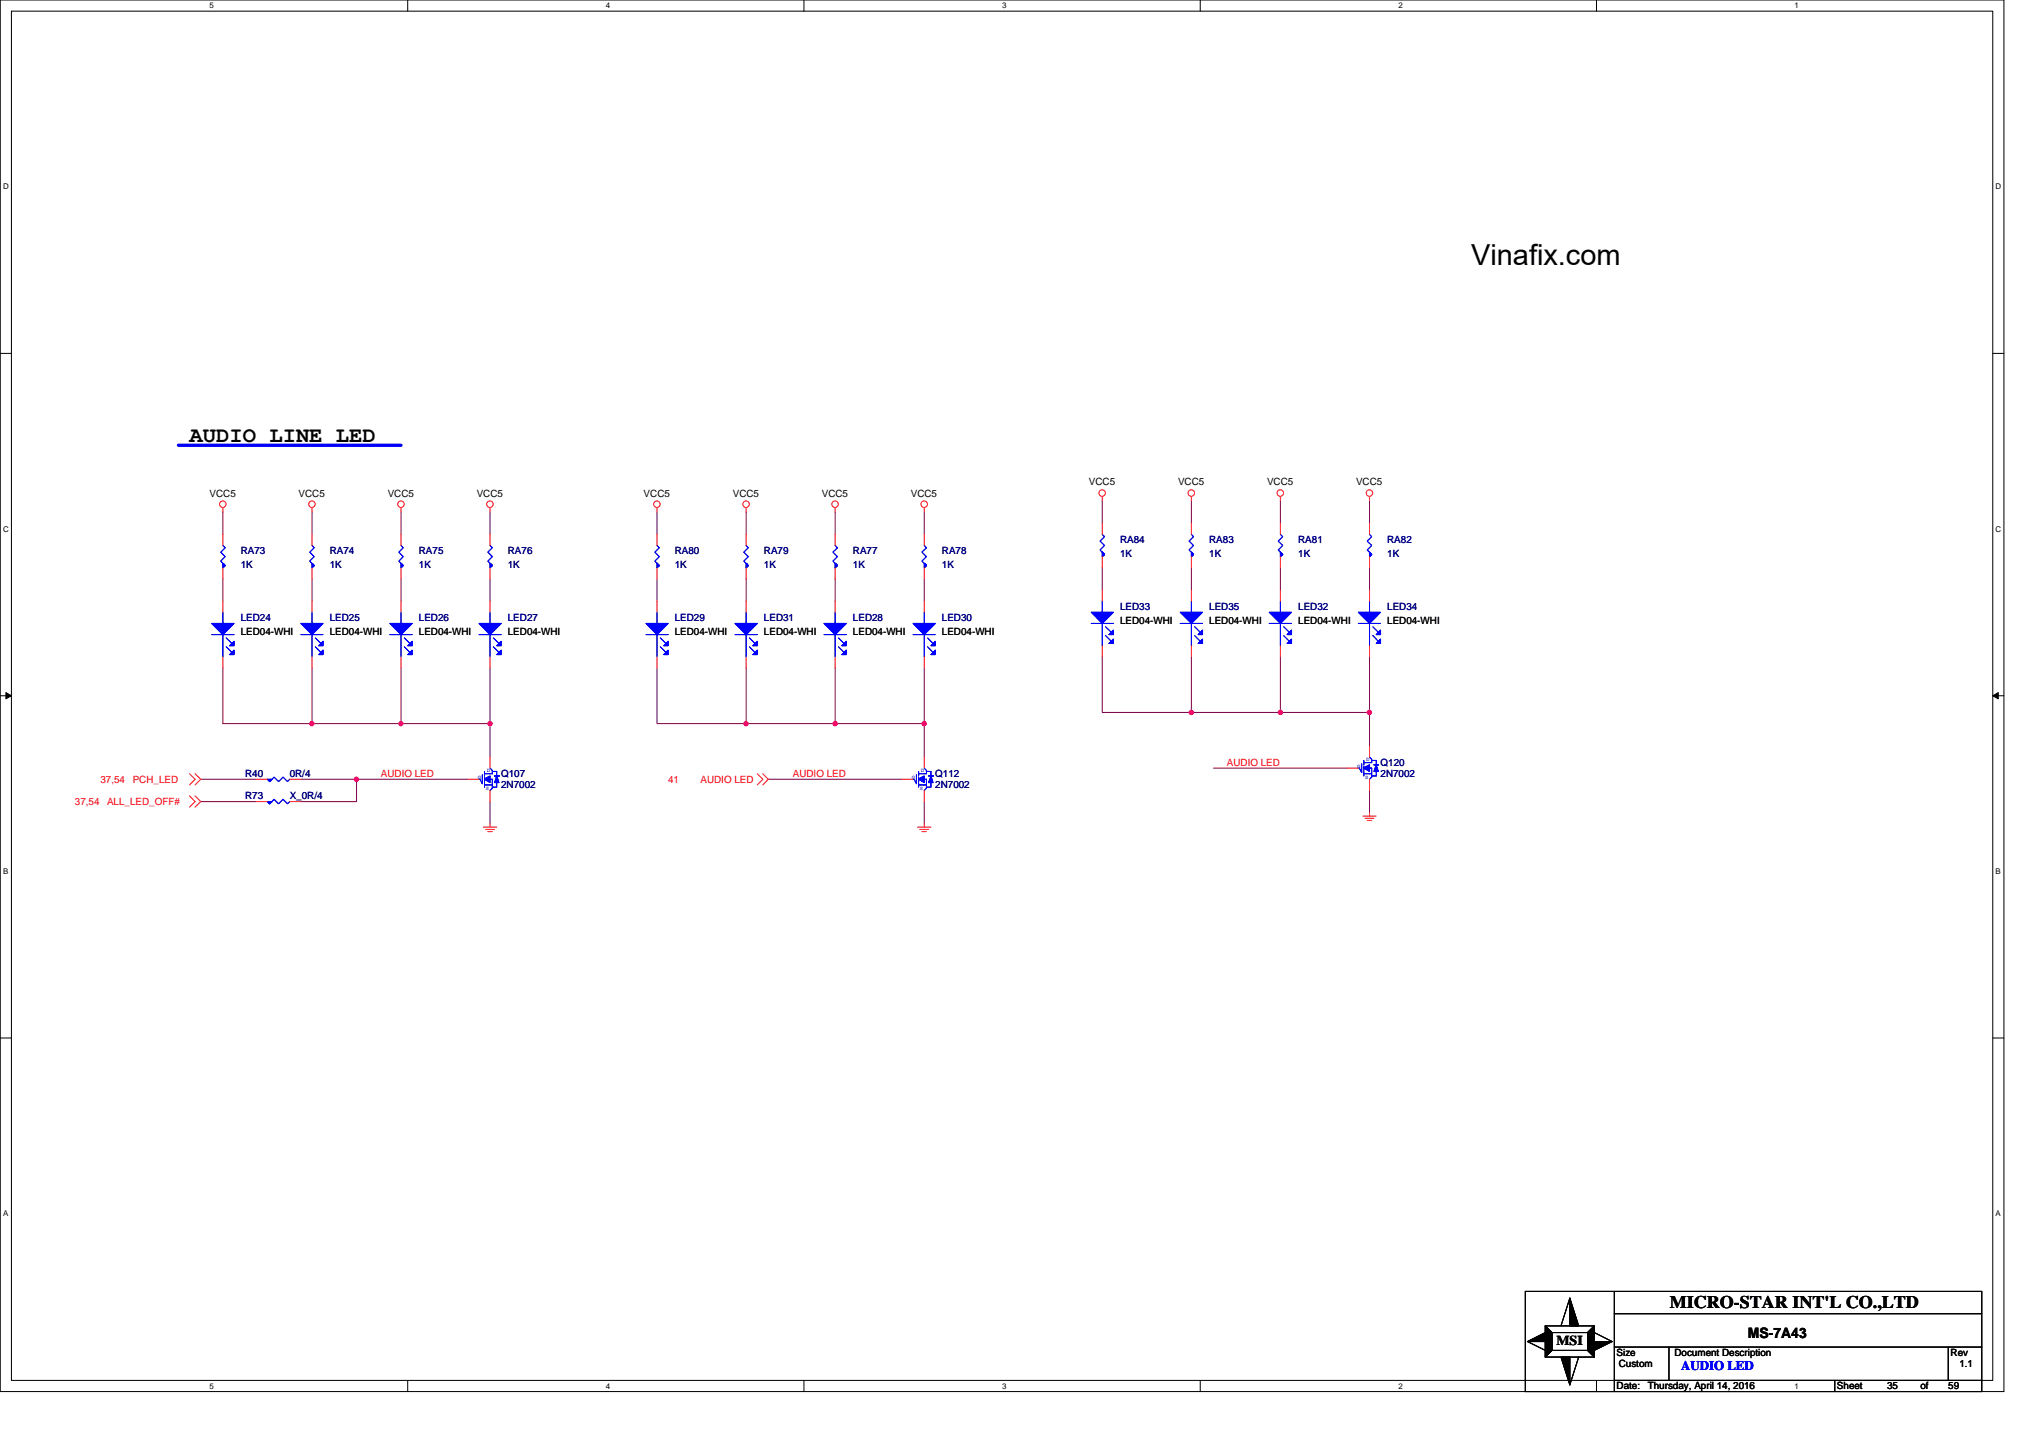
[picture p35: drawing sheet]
<svg xmlns="http://www.w3.org/2000/svg" width="297mm" height="210mm" viewBox="0 0 297 210" stroke-linecap="round" stroke-linejoin="round" font-family="sans-serif">
<defs><g id="words">
<text font-size="4.2" x="214.8" y="38.7">Vinafix.com</text>
<text font-size="3.2" x="27.7" y="64.5">AUDIO LINE LED</text>
<text font-size="2.6" x="243.9" y="190.9">MICRO-STAR INT'L CO.,LTD</text>
<text font-size="2.1" x="255.3" y="195.4">MS-7A43</text>
<text font-size="2" x="227.3" y="196.4">MSI</text>
<text font-size="1.9" fill="#00f" x="245.5" y="200.1">AUDIO LED</text>
<g font-size="1.5">
<text x="159" y="70.9">VCC5</text>
<text x="172" y="70.9">VCC5</text>
<text x="185" y="70.9">VCC5</text>
<text x="198" y="70.9">VCC5</text>
<text x="30.6" y="72.5">VCC5</text>
<text x="43.6" y="72.5">VCC5</text>
<text x="56.6" y="72.5">VCC5</text>
<text x="69.6" y="72.5">VCC5</text>
<text x="94" y="72.5">VCC5</text>
<text x="107" y="72.5">VCC5</text>
<text x="120" y="72.5">VCC5</text>
<text x="133" y="72.5">VCC5</text>
<text x="35.2" y="92.7">LED04-WHI</text>
<text x="48.2" y="92.7">LED04-WHI</text>
<text x="61.2" y="92.7">LED04-WHI</text>
<text x="74.2" y="92.7">LED04-WHI</text>
<text x="98.5" y="92.7">LED04-WHI</text>
<text x="111.6" y="92.7">LED04-WHI</text>
<text x="124.6" y="92.7">LED04-WHI</text>
<text x="137.6" y="92.7">LED04-WHI</text>
<text x="163.6" y="91.1">LED04-WHI</text>
<text x="176.6" y="91.1">LED04-WHI</text>
<text x="189.6" y="91.1">LED04-WHI</text>
<text x="202.6" y="91.1">LED04-WHI</text>
<text x="236.1" y="198">Size</text>
<text x="236.1" y="202.9">Date:</text>
<text x="236.4" y="199.6">Custom</text>
<text x="240.6" y="202.9">Thursday, April 14, 2016</text>
<text x="244.5" y="198">Document Description</text>
<text x="268.3" y="202.9">Sheet</text>
<text x="275.6" y="202.9">35</text>
<text x="280.5" y="202.9">of</text>
<text x="284.5" y="202.9">59</text>
<text x="284.9" y="198">Rev</text>
<text x="286.1" y="199.6">1.1</text>
</g>
<g font-size="1.5" fill="#000080">
<text x="35.2" y="81">RA73</text>
<text x="35.2" y="82.9">1K</text>
<text x="48.2" y="81">RA74</text>
<text x="48.2" y="82.9">1K</text>
<text x="61.2" y="81">RA75</text>
<text x="61.2" y="82.9">1K</text>
<text x="74.2" y="81">RA76</text>
<text x="74.2" y="82.9">1K</text>
<text x="98.5" y="81">RA80</text>
<text x="98.5" y="82.9">1K</text>
<text x="111.6" y="81">RA79</text>
<text x="111.6" y="82.9">1K</text>
<text x="124.6" y="81">RA77</text>
<text x="124.6" y="82.9">1K</text>
<text x="137.6" y="81">RA78</text>
<text x="137.6" y="82.9">1K</text>
<text x="163.6" y="79.4">RA84</text>
<text x="163.6" y="81.3">1K</text>
<text x="176.6" y="79.4">RA83</text>
<text x="176.6" y="81.3">1K</text>
<text x="189.6" y="79.4">RA81</text>
<text x="189.6" y="81.3">1K</text>
<text x="202.6" y="79.4">RA82</text>
<text x="202.6" y="81.3">1K</text>
<text x="163.6" y="89.1">LED33</text>
<text x="176.6" y="89.1">LED35</text>
<text x="189.6" y="89.1">LED32</text>
<text x="202.6" y="89.1">LED34</text>
<text x="35.2" y="90.7">LED24</text>
<text x="48.2" y="90.7">LED25</text>
<text x="61.2" y="90.7">LED26</text>
<text x="74.2" y="90.7">LED27</text>
<text x="98.5" y="90.7">LED29</text>
<text x="111.6" y="90.7">LED31</text>
<text x="124.6" y="90.7">LED28</text>
<text x="137.6" y="90.7">LED30</text>
<text x="35.8" y="113.5">R40</text>
<text x="42.3" y="113.5">0R/4</text>
<text x="73.2" y="113.5">Q107</text>
<text x="136.6" y="113.5">Q112</text>
<text x="201.6" y="111.9">Q120</text>
<text x="201.6" y="113.5">2N7002</text>
<text x="35.8" y="116.7">R73</text>
<text x="42.3" y="116.7">X_0R/4</text>
<text x="73.2" y="115.1">2N7002</text>
<text x="136.6" y="115.1">2N7002</text>
</g>
<g font-size="1.5" fill="#f00">
<text x="55.6" y="113.5">AUDIO LED</text>
<text x="115.8" y="113.5">AUDIO LED</text>
<text x="179.2" y="111.8">AUDIO LED</text>
<text x="10.9" y="117.5">37,54</text>
<text x="14.7" y="114.3">37,54</text>
<text x="15.6" y="117.5">ALL_LED_OFF#</text>
<text x="19.4" y="114.3">PCH_LED</text>
<text x="97.6" y="114.3">41</text>
<text x="102.3" y="114.3">AUDIO LED</text>
</g>
<g font-size="1.2">
<text x="30.6" y="1.2">5</text>
<text x="88.5" y="1.2">4</text>
<text x="146.3" y="1.2">3</text>
<text x="204.2" y="1.2">2</text>
<text x="262.1" y="1.2">1</text>
<text x=".5" y="27.6">D</text>
<text x="291.4" y="27.6">D</text>
<text x=".5" y="77.6">C</text>
<text x="291.4" y="77.6">C</text>
<text x=".5" y="127.6">B</text>
<text x="291.4" y="127.6">B</text>
<text x=".5" y="177.6">A</text>
<text x="291.4" y="177.6">A</text>
<text x="30.6" y="202.8">5</text>
<text x="88.5" y="202.8">4</text>
<text x="146.3" y="202.8">3</text>
<text x="204.2" y="202.8">2</text>
<text x="262.1" y="202.8">1</text>
</g>
<g font-size=".8" fill="#00f">
<text x="69.8" y="113.8">G</text>
<text x="71.1" y="112.8">D</text>
<text x="133.2" y="113.8">G</text>
<text x="134.5" y="112.8">D</text>
<text x="198.2" y="112.2">G</text>
<text x="199.3" y="113.8">S</text>
<text x="199.5" y="111.2">D</text>
<text x="70.9" y="115.4">S</text>
<text x="134.3" y="115.4">S</text>
</g>
</g></defs>
<path d="M0 0h292.6v203.2h-292.6zM1.7 1.6h289.3v200h-289.3z" fill="none" stroke="#000" stroke-width=".15"/>
<g fill="#fff">
<path d="M30.6 .2h.6v1.3h-.6z"/>
<path d="M30.6 201.8h.6v1.3h-.6z"/>
</g>
<path d="M59.5 0v1.6M59.5 201.6v1.6" fill="none" stroke="#000" stroke-width=".15"/>
<g fill="#fff">
<path d="M88.5 .2h.6v1.3h-.6z"/>
<path d="M88.5 201.8h.6v1.3h-.6z"/>
</g>
<path d="M117.4 0v1.6M117.4 201.6v1.6" fill="none" stroke="#000" stroke-width=".15"/>
<g fill="#fff">
<path d="M146.3 .2h.7v1.3h-.7z"/>
<path d="M146.3 201.8h.7v1.3h-.7z"/>
</g>
<path d="M175.3 0v1.6M175.3 201.6v1.6" fill="none" stroke="#000" stroke-width=".15"/>
<g fill="#fff">
<path d="M204.2 .2h.6v1.3h-.6z"/>
<path d="M204.2 201.8h.6v1.3h-.6z"/>
</g>
<path d="M233.1 0v1.6M233.1 201.6v1.6" fill="none" stroke="#000" stroke-width=".15"/>
<g fill="#fff">
<path d="M262.1 .2h.6v1.3h-.6z"/>
<path d="M262.1 201.8h.6v1.3h-.6z"/>
<path d="M.5 26.6h.8v1.3h-.8z"/>
<path d="M291.4 26.6h.9v1.3h-.9z"/>
<path d="M.5 76.6h.8v1.3h-.8z"/>
<path d="M291.4 76.6h.9v1.3h-.9z"/>
</g>
<path d="M0 51.6h1.7M291 51.6h1.6" fill="none" stroke="#000" stroke-width=".15"/>
<g fill="#fff">
<path d="M.5 126.6h.7v1.3h-.7z"/>
<path d="M291.4 126.6h.8v1.3h-.8z"/>
</g>
<path d="M0 101.6h1.7M291 101.6h1.6" fill="none" stroke="#000" stroke-width=".15"/>
<path d="M.9 101.1l.8 .5-.8 .4zM291 101.6l.8-.5v.9z" fill="#000" stroke="#000" stroke-width=".15"/>
<g fill="#fff">
<path d="M.5 176.6h.7v1.2h-.7z"/>
<path d="M291.4 176.6h.8v1.2h-.8z"/>
</g>
<g fill="none" stroke="#000" stroke-width=".15">
<path d="M0 151.6h1.7M291 151.6h1.6M222.8 188.6h66.6v14.6h-66.6zM223.1 195.9l2.6 1.3M225.7 193.6h7.1v4.6h-7.1zM225.7 193.6l.9 1M226.6 194.6h5.3v2.6h-5.3zM226.6 197.2l-.9 1M229.3 189.5l-1.3 4.1M230.5 198.2l-1.2 4M231.9 197.2l.9 1M232.8 193.6l-.9 1"/>
<path d="M232.8 194.6l2.6 1.3M235.8 191.8h53.6M235.8 196.7h53.6M235.8 188.6v14.6M243.7 196.7v4.9M284.5 196.7v4.9M235.8 201.6h53.6M267.9 201.6v1.6"/>
</g>
<g fill="none" stroke="#800040" stroke-width=".15">
<path d="M32.6 74.8v3.2M45.6 74.8v3.2M58.6 74.8v3.2M71.6 74.8v3.2M95.9 74.8v3.2M109 74.8v3.2M122 74.8v3.2M135 74.8v3.2M161 73.2v3.2M174 73.2v3.2M187 73.2v3.2M200 73.2v3.2"/>
<path d="M32.6 97.5v8.2h13M32.6 84.5v3.3M45.6 97.5v8.2M45.6 84.5v3.3M58.6 97.5v8.2M58.6 84.5v3.3M71.6 97.5v8.2M71.6 84.5v3.3M95.9 97.5v8.2h13.1M95.9 84.5v3.3M109 97.5v8.2M109 84.5v3.3"/>
<path d="M122 97.5v8.2M122 84.5v3.3M135 84.5v3.3M135 97.5v8.2M161 95.9v8.1h13M161 82.9v3.3M174 95.9v8.1M174 82.9v3.3M187 82.9v3.3M187 95.9v8.1M200 82.9v3.3M200 95.9v8.1"/>
<path d="M29.3 117.1h8.1M29.3 113.8h8.1M43.9 113.8h8.2M45.6 105.7h13M52.1 113.8v3.3h-8.2M52.1 113.8h16.2M58.6 105.7h13M71.6 105.7v4.9M71.6 117.1v3.2M109 105.7h13M112.2 113.8h19.5M122 105.7h13"/>
<path d="M135 117.1v3.2M135 105.7v4.9M174 104h13M177.2 112.2h19.5M187 104h13M200 115.4v3.3M200 104v4.9"/>
</g>
<g fill="#f0f" stroke="#f0f" stroke-width=".15">
<circle cx="58.5" cy="105.7" r=".32"/>
<circle cx="45.5" cy="105.7" r=".32"/>
<circle cx="122" cy="105.7" r=".32"/>
<circle cx="108.9" cy="105.7" r=".32"/>
<circle cx="135" cy="105.7" r=".32"/>
<circle cx="187" cy="104" r=".32"/>
<circle cx="174" cy="104" r=".32"/>
<circle cx="200" cy="104" r=".32"/>
<circle cx="71.6" cy="105.7" r=".32"/>
<circle cx="52" cy="113.8" r=".32"/>
</g>
<g fill="none" stroke="#f00" stroke-width=".15">
<path d="M32.6 74.1v.7M32.6 78v1.7M45.6 74.1v.7M45.6 78v1.7M58.6 74.1v.7M58.6 78v1.7M71.6 74.1v.7M71.6 78v1.7M95.9 74.1v.7M95.9 78v1.7M109 74.1v.7M109 78v1.7"/>
<path d="M122 74.1v.7M122 78v1.7M135 74.1v.7M135 78v1.7M161 72.5v.7M161 76.4v1.6M174 72.5v.7M174 76.4v1.6M187 72.5v.7M187 76.4v1.6M200 72.5v.7M200 76.4v1.6"/>
<path d="M32.6 82.9v1.6M32.6 87.8v1.6M32.6 95.9v1.6M45.6 82.9v1.6M45.6 87.8v1.6M45.6 95.9v1.6M58.6 82.9v1.6M58.6 87.8v1.6M58.6 95.9v1.6M71.6 82.9v1.6M71.6 87.8v1.6M71.6 95.9v1.6"/>
<path d="M95.9 82.9v1.6M95.9 87.8v1.6M95.9 95.9v1.6M109 82.9v1.6M109 87.8v1.6M109 95.9v1.6M122 82.9v1.6M122 87.8v1.6M122 95.9v1.6M135 82.9v1.6M135 87.8v1.6M135 95.9v1.6"/>
<path d="M161 81.3v1.6M161 86.2v1.6M161 94.3v1.6M174 81.3v1.6M174 86.2v1.6M174 94.3v1.6M187 81.3v1.6M187 86.2v1.6M187 94.3v1.6M200 81.3v1.6M200 86.2v1.6M200 94.3v1.6"/>
<path d="M27.7 113l.8 .8-.8 .8M27.7 116.2l.8 .9-.8 .8M28.5 113l.8 .8-.8 .8M28.5 116.2l.8 .9-.8 .8M37.4 113.8h1.6M37.4 117.1h1.6M42.3 113.8h1.6M42.3 117.1h1.6M68.3 113.8h1.7M71.6 110.6v1.6M71.6 115.4v1.7M110.6 113l.8 .8-.8 .8"/>
<path d="M111.4 113l.8 .8-.8 .8M131.7 113.8h1.6M135 110.6v1.6M135 115.4v1.7M196.7 112.2h1.7M199 119.2h2M199.3 119.5h1.3M199.7 119.8h.6M200 118.7v.5M200 108.9v1.7M200 113.8v1.6M70.6 120.8h1.9"/>
<path d="M70.9 121.1h1.3M71.2 121.4h.7M71.6 120.3v.5M134 120.8h2M134.3 121.1h1.3M134.6 121.4h.7M135 120.3v.5"/>
<circle cx="32.5" cy="73.6" r=".48"/>
<circle cx="45.6" cy="73.6" r=".48"/>
<circle cx="58.6" cy="73.6" r=".48"/>
<circle cx="71.6" cy="73.6" r=".48"/>
<circle cx="95.9" cy="73.6" r=".48"/>
<circle cx="109" cy="73.6" r=".48"/>
<circle cx="121.9" cy="73.6" r=".48"/>
<circle cx="135" cy="73.6" r=".48"/>
<circle cx="161" cy="72" r=".48"/>
<circle cx="174" cy="72" r=".48"/>
<circle cx="187" cy="72" r=".48"/>
<circle cx="200" cy="72" r=".48"/>
</g>
<g fill="#000" stroke="#000" stroke-width=".15">
<path d="M223.1 195.9l2.6-1.3v1.3zM229.3 189.5l1.2 4.1h-1.2zM232.8 195.9h2.6l-2.6 1.3zM228 198.2h1.3v4z"/>
<path d="M225.7 193.6l.9 1v2.6l-.9 1z" fill-rule="evenodd"/>
<path d="M225.7 193.6l.9 1v2.6l-.9 1z" fill-rule="evenodd"/>
<path d="M225.7 193.6l.9 1v2.6l-.9 1z" fill-rule="evenodd"/>
<path d="M232.8 193.6v4.6l-.9-1v-2.6z" fill-rule="evenodd"/>
<path d="M232.8 193.6v4.6l-.9-1v-2.6z" fill-rule="evenodd"/>
<path d="M232.8 193.6v4.6l-.9-1v-2.6z" fill-rule="evenodd"/>
</g>
<path d="M26.1 65h32.5" fill="none" stroke="#00f" stroke-width=".49"/>
<g fill="none" stroke="#00f" stroke-width=".15">
<path d="M32.6 79.7l.3 .3-.7 .6 .7 .7-.7 .6 .7 .7-.3 .3M45.6 79.7l.3 .3-.7 .6 .7 .7-.7 .6 .7 .7-.3 .3M58.6 79.7l.3 .3-.7 .6 .7 .7-.7 .6 .7 .7-.3 .3M71.6 79.7l.3 .3-.7 .6 .7 .7-.7 .6 .7 .7-.3 .3M95.9 79.7l.4 .3-.7 .6 .7 .7-.7 .6 .7 .7-.4 .3M109 79.7l.3 .3-.7 .6 .7 .7-.7 .6 .7 .7-.3 .3M122 79.7l.3 .3-.7 .6 .7 .7-.7 .6 .7 .7-.3 .3M135 79.7l.3 .3-.7 .6 .7 .7-.7 .6 .7 .7-.3 .3M161 78l.3 .4-.6 .6 .6 .7-.6 .6 .6 .7-.3 .3M174 78l.3 .4-.7 .6 .7 .7-.7 .6 .7 .7-.3 .3M187 78l.3 .4-.6 .6 .6 .7-.6 .6 .6 .7-.3 .3M200 78l.3 .4-.6 .6 .6 .7-.6 .6 .6 .7-.3 .3"/>
<path d="M30.9 92.7h3.3M32.6 89.4v1.6M32.6 92.7v3.2M33 93.2l.9 .8M33 94.4l.9 .9M43.9 92.7h3.3M45.6 89.4v1.6M45.6 92.7v3.2M46.1 93.2l.8 .8M46.1 94.4l.8 .9M56.9 92.7h3.3M58.6 89.4v1.6"/>
<path d="M58.6 92.7v3.2M59.1 93.2l.8 .8M59.1 94.4l.8 .9M70 92.7h3.2M71.6 89.4v1.6M71.6 92.7v3.2M72 93.2l.9 .8M72 94.4l.9 .9M94.3 92.7h3.3M95.9 89.4v1.6M95.9 92.7v3.2M96.4 93.2l.9 .8"/>
<path d="M96.4 94.4l.9 .9M107.3 92.7h3.3M109 89.4v1.6M109 92.7v3.2M109.4 93.2l.9 .8M109.4 94.4l.9 .9M120.3 92.7h3.3M122 89.4v1.6M122 92.7v3.2M122.4 93.2l.9 .8M122.4 94.4l.9 .9M133.3 92.7h3.3"/>
<path d="M135 89.4v1.6M135 92.7v3.2M135.5 93.2l.8 .8M135.5 94.4l.8 .9M159.4 91h3.2M161 87.8v1.6M161 91v3.3M161.5 91.5l.8 .8M161.5 92.8l.8 .8M172.4 91h3.2M174 87.8v1.6M174 91v3.3"/>
<path d="M174.5 91.5l.8 .8M174.5 92.8l.8 .8M185.4 91h3.2M187 87.8v1.6M187 91v3.3M187.5 91.5l.8 .8M187.5 92.8l.8 .8M198.4 91h3.2M200 87.8v1.6M200 91v3.3M200.5 91.5l.8 .8M200.5 92.8l.8 .8"/>
<path d="M39 117.1l.4 .3 .6-.7 .7 .7 .6-.7 .7 .7 .3-.3M39 113.8l.4 .3 .6-.6 .7 .6 .6-.6 .7 .6 .3-.3M70.4 113.1v1.3l-.3-.6h-.1M70.8 114.6h1.1M70.8 112.6v.7M70.8 114.3v.6M70.8 113.5v.6M71.6 112.2l.3 .3v.5h-1.1M71.6 113.8h.3v1.3l-.3 .3M71.9 112.6h.6v2.3h-.6M72.2 113.3h.7zM133.8 113.1v1.3l-.3-.6h-.2"/>
<path d="M134.2 114.6h1.1M134.2 112.6v.7M134.2 114.3v.6M134.2 113.5v.6M135 112.2l.3 .3v.5h-1.1M135 113.8h.3v1.3l-.3 .3M135.3 112.6h.7v2.3h-.7M135.6 113.3h.7zM198.9 111.5v1.3l-.4-.6h-.1M199.2 113h1.1M199.2 111v.7M199.2 112.6v.7"/>
<path d="M199.2 111.8v.7M200 110.6l.3 .3v.5h-1.1M200 112.2h.3v1.3l-.3 .3M200.3 111h.7v2.3h-.7M200.6 111.7h.7z"/>
</g>
<g fill="#00f" stroke="#00f" stroke-width=".15">
<path d="M43.9 91h3.3l-1.6 1.7z"/>
<path d="M47.2 93.6v.7h-.7z"/>
<path d="M47.2 94.9v.7h-.7z"/>
<path d="M172.4 89.4h3.2l-1.6 1.6z"/>
<path d="M175.6 92v.7h-.6z"/>
<path d="M175 94l.6-.7v.7z"/>
<path d="M120.3 91h3.3l-1.6 1.7z"/>
<path d="M123.6 93.6v.7h-.7z"/>
<path d="M122.9 95.6l.7-.7v.7z"/>
<path d="M30.9 91h3.3l-1.6 1.7z"/>
<path d="M33.5 94.3l.7-.7v.7z"/>
<path d="M33.5 95.6l.7-.7v.7z"/>
<path d="M56.9 91h3.3l-1.6 1.7z"/>
<path d="M59.5 94.3l.7-.7v.7z"/>
<path d="M59.5 95.6l.7-.7v.7z"/>
<path d="M185.4 89.4h3.2l-1.6 1.6z"/>
<path d="M188.6 92v.7h-.6z"/>
<path d="M188 94l.6-.7v.7z"/>
<path d="M133.3 91h3.3l-1.6 1.7z"/>
<path d="M136.6 93.6v.7h-.6z"/>
<path d="M136.6 94.9v.7h-.6z"/>
<path d="M94.3 91h3.3l-1.7 1.7z"/>
<path d="M96.9 94.3l.7-.7v.7z"/>
<path d="M96.9 95.6l.7-.7v.7z"/>
<path d="M159.4 89.4h3.2l-1.6 1.6z"/>
<path d="M161.9 92.7l.7-.7v.7z"/>
<path d="M161.9 94l.7-.7v.7z"/>
<path d="M70 91h3.2l-1.6 1.7z"/>
<path d="M72.5 94.3l.7-.7v.7z"/>
<path d="M72.5 95.6l.7-.7v.7z"/>
<path d="M198.4 89.4h3.2l-1.6 1.6z"/>
<path d="M201.6 92v.7h-.6z"/>
<path d="M201 94l.6-.7v.7z"/>
<path d="M107.3 91h3.3l-1.6 1.7z"/>
<path d="M110.6 93.6v.7h-.7z"/>
<path d="M109.9 95.6l.7-.7v.7z"/>
<path d="M109 82.3l.3 .3-.3 .3v-.6l.3 .3z" fill-rule="evenodd"/>
<path d="M109 82.3l.3 .3-.3 .3v-.6l.3 .3z" fill-rule="evenodd"/>
<path d="M122 82.3l.3 .3-.3 .3v-.6l.3 .3z" fill-rule="evenodd"/>
<path d="M122 82.3l.3 .3-.3 .3v-.6l.3 .3z" fill-rule="evenodd"/>
<path d="M200 80.6l.3 .4-.3 .3v-.7l.3 .4z" fill-rule="evenodd"/>
<path d="M200 80.6l.3 .4-.3 .3v-.7l.3 .4z" fill-rule="evenodd"/>
<path d="M95.9 82.3l.4 .3-.4 .3v-.6l.4 .3z" fill-rule="evenodd"/>
<path d="M95.9 82.3l.4 .3-.4 .3v-.6l.4 .3z" fill-rule="evenodd"/>
<path d="M71.6 82.3l.3 .3-.3 .3v-.6l.3 .3z" fill-rule="evenodd"/>
<path d="M71.6 82.3l.3 .3-.3 .3v-.6l.3 .3z" fill-rule="evenodd"/>
<path d="M45.6 82.3l.3 .3-.3 .3v-.6l.3 .3z" fill-rule="evenodd"/>
<path d="M45.6 82.3l.3 .3-.3 .3v-.6l.3 .3z" fill-rule="evenodd"/>
<path d="M32.6 82.3l.3 .3-.3 .3v-.6l.3 .3z" fill-rule="evenodd"/>
<path d="M32.6 82.3l.3 .3-.3 .3v-.6l.3 .3z" fill-rule="evenodd"/>
<path d="M134.2 113.8l.8-.5v1z" fill-rule="evenodd"/>
<path d="M136 113.3l.3 1h-.7l.4-1h.3z" fill-rule="evenodd"/>
<path d="M134.2 113.8l.8-.5v1z" fill-rule="evenodd"/>
<path d="M136 113.3l.3 1h-.7l.4-1h.3z" fill-rule="evenodd"/>
<path d="M174 80.6l.3 .4-.3 .3v-.7l.3 .4z" fill-rule="evenodd"/>
<path d="M174 80.6l.3 .4-.3 .3v-.7l.3 .4z" fill-rule="evenodd"/>
<path d="M70.8 113.8l.8-.5v1z" fill-rule="evenodd"/>
<path d="M72.5 113.3l.4 1h-.7l.3-1h.4z" fill-rule="evenodd"/>
<path d="M70.8 113.8l.8-.5v1z" fill-rule="evenodd"/>
<path d="M72.5 113.3l.4 1h-.7l.3-1h.4z" fill-rule="evenodd"/>
<path d="M161 80.6l.3 .4-.3 .3v-.7l.3 .4z" fill-rule="evenodd"/>
<path d="M161 80.6l.3 .4-.3 .3v-.7l.3 .4z" fill-rule="evenodd"/>
<path d="M58.6 82.3l.3 .3-.3 .3v-.6l.3 .3z" fill-rule="evenodd"/>
<path d="M58.6 82.3l.3 .3-.3 .3v-.6l.3 .3z" fill-rule="evenodd"/>
<path d="M187 80.6l.3 .4-.3 .3v-.7l.3 .4z" fill-rule="evenodd"/>
<path d="M187 80.6l.3 .4-.3 .3v-.7l.3 .4z" fill-rule="evenodd"/>
<path d="M199.2 112.2l.8-.5v.9z" fill-rule="evenodd"/>
<path d="M201 111.7l.3 .9h-.7l.4-.9h.3z" fill-rule="evenodd"/>
<path d="M199.2 112.2l.8-.5v.9z" fill-rule="evenodd"/>
<path d="M201 111.7l.3 .9h-.7l.4-.9h.3z" fill-rule="evenodd"/>
<path d="M135 82.3l.3 .3-.3 .3v-.6l.3 .3z" fill-rule="evenodd"/>
<path d="M135 82.3l.3 .3-.3 .3v-.6l.3 .3z" fill-rule="evenodd"/>
<path d="M39 117.1h.7l-.3 .3 .3-.3-.3 .3z" fill-rule="evenodd"/>
<path d="M39 117.1h.7l-.3 .3 .3-.3-.3 .3z" fill-rule="evenodd"/>
<path d="M39 113.8h.7l-.3 .3 .3-.3-.3 .3z" fill-rule="evenodd"/>
<path d="M39 113.8h.7l-.3 .3 .3-.3-.3 .3z" fill-rule="evenodd"/>
</g>
<use href="#words"/>
</svg>
